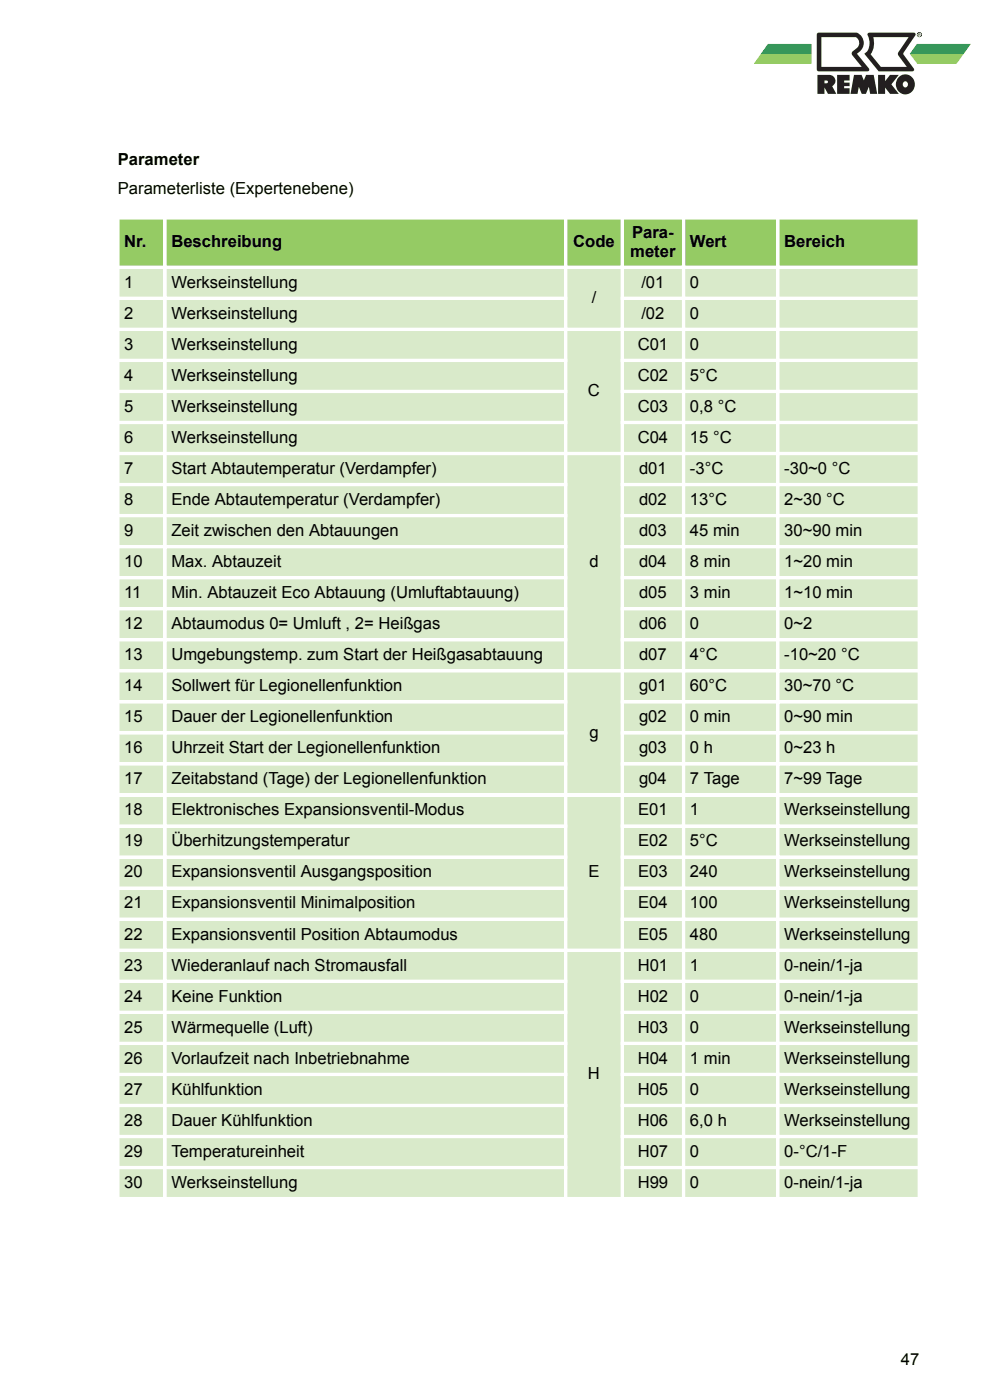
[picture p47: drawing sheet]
<svg xmlns="http://www.w3.org/2000/svg" width="210mm" height="297mm" viewBox="0 0 210 297" stroke-linecap="round" stroke-linejoin="round" font-family="sans-serif">
<defs><g id="words">
<g font-size="3.5">
<text x="25" y="35.1">Parameter</text>
<text x="25" y="41.1">Parameterliste (Expertenebene)</text>
<text x="26.4" y="52.5">Nr.</text>
<text x="36.4" y="52.5">Beschreibung</text>
<text x="121.6" y="52.5">Code</text>
<text x="134.1" y="50.5">Para-</text>
<text x="146.4" y="52.5">Wert</text>
<text x="166.4" y="52.5">Bereich</text>
<text x="133.7" y="54.4">meter</text>
<text x="26.4" y="61">1</text>
<text x="36.4" y="61">Werkseinstellung</text>
<text x="125.5" y="64.3">/</text>
<text x="136" y="61">/01</text>
<text x="146.4" y="61">0</text>
<text x="26.4" y="67.6">2</text>
<text x="36.4" y="67.6">Werkseinstellung</text>
<text x="136" y="67.6">/02</text>
<text x="146.4" y="67.6">0</text>
<text x="26.4" y="74.2">3</text>
<text x="36.4" y="74.2">Werkseinstellung</text>
<text x="135.3" y="74.2">C01</text>
<text x="146.4" y="74.2">0</text>
<text x="26.4" y="80.8">4</text>
<text x="36.4" y="80.8">Werkseinstellung</text>
<text x="135.3" y="80.8">C02</text>
<text x="146.4" y="80.8">5°C</text>
<text x="26.4" y="87.3">5</text>
<text x="36.4" y="87.3">Werkseinstellung</text>
<text x="124.7" y="84.1">C</text>
<text x="135.3" y="87.3">C03</text>
<text x="146.4" y="87.3">0,8 °C</text>
<text x="26.4" y="93.9">6</text>
<text x="36.4" y="93.9">Werkseinstellung</text>
<text x="135.3" y="93.9">C04</text>
<text x="146.4" y="93.9">15 °C</text>
<text x="26.4" y="100.5">7</text>
<text x="36.4" y="100.5">Start Abtautemperatur (Verdampfer)</text>
<text x="135.6" y="100.5">d01</text>
<text x="146.4" y="100.5">-3°C</text>
<text x="166.4" y="100.5">-30~0 °C</text>
<text x="26.4" y="107.1">8</text>
<text x="36.4" y="107.1">Ende Abtautemperatur (Verdampfer)</text>
<text x="135.6" y="107.1">d02</text>
<text x="146.4" y="107.1">13°C</text>
<text x="166.4" y="107.1">2~30 °C</text>
<text x="26.4" y="113.7">9</text>
<text x="36.4" y="113.7">Zeit zwischen den Abtauungen</text>
<text x="135.6" y="113.7">d03</text>
<text x="146.4" y="113.7">45 min</text>
<text x="166.4" y="113.7">30~90 min</text>
<text x="26.4" y="120.3">10</text>
<text x="36.4" y="120.3">Max. Abtauzeit</text>
<text x="125" y="120.3">d</text>
<text x="135.6" y="120.3">d04</text>
<text x="146.4" y="120.3">8 min</text>
<text x="166.4" y="120.3">1~20 min</text>
<text x="26.4" y="126.9">11</text>
<text x="36.4" y="126.9">Min. Abtauzeit Eco Abtauung (Umluftabtauung)</text>
<text x="135.6" y="126.9">d05</text>
<text x="146.4" y="126.9">3 min</text>
<text x="166.4" y="126.9">1~10 min</text>
<text x="26.4" y="133.4">12</text>
<text x="36.4" y="133.4">Abtaumodus 0= Umluft , 2= Heißgas</text>
<text x="135.6" y="133.4">d06</text>
<text x="146.4" y="133.4">0</text>
<text x="166.4" y="133.4">0~2</text>
<text x="26.4" y="140">13</text>
<text x="36.4" y="140">Umgebungstemp. zum Start der Heißgasabtauung</text>
<text x="135.6" y="140">d07</text>
<text x="146.4" y="140">4°C</text>
<text x="166.4" y="140">-10~20 °C</text>
<text x="26.4" y="146.6">14</text>
<text x="36.4" y="146.6">Sollwert für Legionellenfunktion</text>
<text x="135.6" y="146.6">g01</text>
<text x="146.4" y="146.6">60°C</text>
<text x="166.4" y="146.6">30~70 °C</text>
<text x="26.4" y="153.2">15</text>
<text x="36.4" y="153.2">Dauer der Legionellenfunktion</text>
<text x="135.6" y="153.2">g02</text>
<text x="146.4" y="153.2">0 min</text>
<text x="166.4" y="153.2">0~90 min</text>
<text x="26.4" y="159.8">16</text>
<text x="36.4" y="159.8">Uhrzeit Start der Legionellenfunktion</text>
<text x="125" y="156.5">g</text>
<text x="135.6" y="159.8">g03</text>
<text x="146.4" y="159.8">0 h</text>
<text x="166.4" y="159.8">0~23 h</text>
<text x="26.4" y="166.4">17</text>
<text x="36.4" y="166.4">Zeitabstand (Tage) der Legionellenfunktion</text>
<text x="135.6" y="166.4">g04</text>
<text x="146.4" y="166.4">7 Tage</text>
<text x="166.4" y="166.4">7~99 Tage</text>
<text x="26.4" y="173">18</text>
<text x="36.4" y="173">Elektronisches Expansionsventil-Modus</text>
<text x="135.4" y="173">E01</text>
<text x="146.4" y="173">1</text>
<text x="166.4" y="173">Werkseinstellung</text>
<text x="26.4" y="179.6">19</text>
<text x="36.4" y="179.6">Überhitzungstemperatur</text>
<text x="135.4" y="179.6">E02</text>
<text x="146.4" y="179.6">5°C</text>
<text x="166.4" y="179.6">Werkseinstellung</text>
<text x="26.4" y="186.1">20</text>
<text x="36.4" y="186.1">Expansionsventil Ausgangsposition</text>
<text x="124.8" y="186.1">E</text>
<text x="135.4" y="186.1">E03</text>
<text x="146.4" y="186.1">240</text>
<text x="166.4" y="186.1">Werkseinstellung</text>
<text x="26.4" y="192.7">21</text>
<text x="36.4" y="192.7">Expansionsventil Minimalposition</text>
<text x="135.4" y="192.7">E04</text>
<text x="146.4" y="192.7">100</text>
<text x="166.4" y="192.7">Werkseinstellung</text>
<text x="26.4" y="199.3">22</text>
<text x="36.4" y="199.3">Expansionsventil Position Abtaumodus</text>
<text x="135.4" y="199.3">E05</text>
<text x="146.4" y="199.3">480</text>
<text x="166.4" y="199.3">Werkseinstellung</text>
<text x="26.4" y="205.9">23</text>
<text x="36.4" y="205.9">Wiederanlauf nach Stromausfall</text>
<text x="135.3" y="205.9">H01</text>
<text x="146.4" y="205.9">1</text>
<text x="166.4" y="205.9">0-nein/1-ja</text>
<text x="26.4" y="212.5">24</text>
<text x="36.4" y="212.5">Keine Funktion</text>
<text x="135.3" y="212.5">H02</text>
<text x="146.4" y="212.5">0</text>
<text x="166.4" y="212.5">0-nein/1-ja</text>
<text x="26.4" y="219.1">25</text>
<text x="36.4" y="219.1">Wärmequelle (Luft)</text>
<text x="135.3" y="219.1">H03</text>
<text x="146.4" y="219.1">0</text>
<text x="166.4" y="219.1">Werkseinstellung</text>
<text x="26.4" y="225.7">26</text>
<text x="36.4" y="225.7">Vorlaufzeit nach Inbetriebnahme</text>
<text x="135.3" y="225.7">H04</text>
<text x="146.4" y="225.7">1 min</text>
<text x="166.4" y="225.7">Werkseinstellung</text>
<text x="26.4" y="232.2">27</text>
<text x="36.4" y="232.2">Kühlfunktion</text>
<text x="124.7" y="228.9">H</text>
<text x="135.3" y="232.2">H05</text>
<text x="146.4" y="232.2">0</text>
<text x="166.4" y="232.2">Werkseinstellung</text>
<text x="26.4" y="238.8">28</text>
<text x="36.4" y="238.8">Dauer Kühlfunktion</text>
<text x="135.3" y="238.8">H06</text>
<text x="146.4" y="238.8">6,0 h</text>
<text x="166.4" y="238.8">Werkseinstellung</text>
<text x="26.4" y="245.4">29</text>
<text x="36.4" y="245.4">Temperatureinheit</text>
<text x="135.3" y="245.4">H07</text>
<text x="146.4" y="245.4">0</text>
<text x="166.4" y="245.4">0-°C/1-F</text>
<text x="26.4" y="252">30</text>
<text x="36.4" y="252">Werkseinstellung</text>
<text x="135.3" y="252">H99</text>
<text x="146.4" y="252">0</text>
<text x="166.4" y="252">0-nein/1-ja</text>
<text x="191.1" y="289.5">47</text>
</g>
</g></defs>
<g fill="#95cb64">
<path d="M25.4 46.6h9.2v9.7h-9.2z" fill-rule="evenodd"/>
<path d="M35.4 46.6h84.2v9.7h-84.2z" fill-rule="evenodd"/>
<path d="M120.4 46.6h11.2v9.7h-11.2z" fill-rule="evenodd"/>
<path d="M132.4 46.6h12.2v9.7h-12.2z" fill-rule="evenodd"/>
<path d="M145.4 46.6h19.2v9.7h-19.2z" fill-rule="evenodd"/>
<path d="M165.4 46.6h29.2v9.7h-29.2z" fill-rule="evenodd"/>
</g>
<g fill="#d9eaca">
<path d="M25.4 57h9.2v5.9h-9.2z" fill-rule="evenodd"/>
<path d="M35.4 57h84.2v5.9h-84.2z" fill-rule="evenodd"/>
<path d="M120.4 57h11.2v12.5h-11.2z" fill-rule="evenodd"/>
<path d="M132.4 57h12.2v5.9h-12.2z" fill-rule="evenodd"/>
<path d="M145.4 57h19.2v5.9h-19.2z" fill-rule="evenodd"/>
<path d="M165.4 57h29.2v5.9h-29.2z" fill-rule="evenodd"/>
<path d="M25.4 63.6h9.2v5.9h-9.2z" fill-rule="evenodd"/>
<path d="M35.4 63.6h84.2v5.9h-84.2z" fill-rule="evenodd"/>
<path d="M132.4 63.6h12.2v5.9h-12.2z" fill-rule="evenodd"/>
<path d="M145.4 63.6h19.2v5.9h-19.2z" fill-rule="evenodd"/>
<path d="M165.4 63.6h29.2v5.9h-29.2z" fill-rule="evenodd"/>
<path d="M25.4 70.2h9.2v5.9h-9.2z" fill-rule="evenodd"/>
<path d="M35.4 70.2h84.2v5.9h-84.2z" fill-rule="evenodd"/>
<path d="M120.4 70.2h11.2v25.7h-11.2z" fill-rule="evenodd"/>
<path d="M132.4 70.2h12.2v5.9h-12.2z" fill-rule="evenodd"/>
<path d="M145.4 70.2h19.2v5.9h-19.2z" fill-rule="evenodd"/>
<path d="M165.4 70.2h29.2v5.9h-29.2z" fill-rule="evenodd"/>
<path d="M25.4 76.8h9.2v5.9h-9.2z" fill-rule="evenodd"/>
<path d="M35.4 76.8h84.2v5.9h-84.2z" fill-rule="evenodd"/>
<path d="M132.4 76.8h12.2v5.9h-12.2z" fill-rule="evenodd"/>
<path d="M145.4 76.8h19.2v5.9h-19.2z" fill-rule="evenodd"/>
<path d="M165.4 76.8h29.2v5.9h-29.2z" fill-rule="evenodd"/>
<path d="M25.4 83.4h9.2v5.9h-9.2z" fill-rule="evenodd"/>
<path d="M35.4 83.4h84.2v5.9h-84.2z" fill-rule="evenodd"/>
<path d="M132.4 83.4h12.2v5.9h-12.2z" fill-rule="evenodd"/>
<path d="M145.4 83.4h19.2v5.9h-19.2z" fill-rule="evenodd"/>
<path d="M165.4 83.4h29.2v5.9h-29.2z" fill-rule="evenodd"/>
<path d="M25.4 90h9.2v5.9h-9.2z" fill-rule="evenodd"/>
<path d="M35.4 90h84.2v5.9h-84.2z" fill-rule="evenodd"/>
<path d="M132.4 90h12.2v5.9h-12.2z" fill-rule="evenodd"/>
<path d="M145.4 90h19.2v5.9h-19.2z" fill-rule="evenodd"/>
<path d="M165.4 90h29.2v5.9h-29.2z" fill-rule="evenodd"/>
<path d="M25.4 96.6h9.2v5.8h-9.2z" fill-rule="evenodd"/>
<path d="M35.4 96.6h84.2v5.8h-84.2z" fill-rule="evenodd"/>
<path d="M120.4 96.6h11.2v45.4h-11.2z" fill-rule="evenodd"/>
<path d="M132.4 96.6h12.2v5.8h-12.2z" fill-rule="evenodd"/>
<path d="M145.4 96.6h19.2v5.8h-19.2z" fill-rule="evenodd"/>
<path d="M165.4 96.6h29.2v5.8h-29.2z" fill-rule="evenodd"/>
<path d="M25.4 103.2h9.2v5.8h-9.2z" fill-rule="evenodd"/>
<path d="M35.4 103.2h84.2v5.8h-84.2z" fill-rule="evenodd"/>
<path d="M132.4 103.2h12.2v5.8h-12.2z" fill-rule="evenodd"/>
<path d="M145.4 103.2h19.2v5.8h-19.2z" fill-rule="evenodd"/>
<path d="M165.4 103.2h29.2v5.8h-29.2z" fill-rule="evenodd"/>
<path d="M25.4 109.7h9.2v5.9h-9.2z" fill-rule="evenodd"/>
<path d="M35.4 109.7h84.2v5.9h-84.2z" fill-rule="evenodd"/>
<path d="M132.4 109.7h12.2v5.9h-12.2z" fill-rule="evenodd"/>
<path d="M145.4 109.7h19.2v5.9h-19.2z" fill-rule="evenodd"/>
<path d="M165.4 109.7h29.2v5.9h-29.2z" fill-rule="evenodd"/>
<path d="M25.4 116.3h9.2v5.9h-9.2z" fill-rule="evenodd"/>
<path d="M35.4 116.3h84.2v5.9h-84.2z" fill-rule="evenodd"/>
<path d="M132.4 116.3h12.2v5.9h-12.2z" fill-rule="evenodd"/>
<path d="M145.4 116.3h19.2v5.9h-19.2z" fill-rule="evenodd"/>
<path d="M165.4 116.3h29.2v5.9h-29.2z" fill-rule="evenodd"/>
<path d="M25.4 122.9h9.2v5.9h-9.2z" fill-rule="evenodd"/>
<path d="M35.4 122.9h84.2v5.9h-84.2z" fill-rule="evenodd"/>
<path d="M132.4 122.9h12.2v5.9h-12.2z" fill-rule="evenodd"/>
<path d="M145.4 122.9h19.2v5.9h-19.2z" fill-rule="evenodd"/>
<path d="M165.4 122.9h29.2v5.9h-29.2z" fill-rule="evenodd"/>
<path d="M25.4 129.5h9.2v5.9h-9.2z" fill-rule="evenodd"/>
<path d="M35.4 129.5h84.2v5.9h-84.2z" fill-rule="evenodd"/>
<path d="M132.4 129.5h12.2v5.9h-12.2z" fill-rule="evenodd"/>
<path d="M145.4 129.5h19.2v5.9h-19.2z" fill-rule="evenodd"/>
<path d="M165.4 129.5h29.2v5.9h-29.2z" fill-rule="evenodd"/>
<path d="M25.4 136.1h9.2v5.9h-9.2z" fill-rule="evenodd"/>
<path d="M35.4 136.1h84.2v5.9h-84.2z" fill-rule="evenodd"/>
<path d="M132.4 136.1h12.2v5.9h-12.2z" fill-rule="evenodd"/>
<path d="M145.4 136.1h19.2v5.9h-19.2z" fill-rule="evenodd"/>
<path d="M165.4 136.1h29.2v5.9h-29.2z" fill-rule="evenodd"/>
<path d="M25.4 142.7h9.2v5.8h-9.2z" fill-rule="evenodd"/>
<path d="M35.4 142.7h84.2v5.8h-84.2z" fill-rule="evenodd"/>
<path d="M120.4 142.7h11.2v25.6h-11.2z" fill-rule="evenodd"/>
<path d="M132.4 142.7h12.2v5.8h-12.2z" fill-rule="evenodd"/>
<path d="M145.4 142.7h19.2v5.8h-19.2z" fill-rule="evenodd"/>
<path d="M165.4 142.7h29.2v5.8h-29.2z" fill-rule="evenodd"/>
<path d="M25.4 149.3h9.2v5.8h-9.2z" fill-rule="evenodd"/>
<path d="M35.4 149.3h84.2v5.8h-84.2z" fill-rule="evenodd"/>
<path d="M132.4 149.3h12.2v5.8h-12.2z" fill-rule="evenodd"/>
<path d="M145.4 149.3h19.2v5.8h-19.2z" fill-rule="evenodd"/>
<path d="M165.4 149.3h29.2v5.8h-29.2z" fill-rule="evenodd"/>
<path d="M25.4 155.8h9.2v5.9h-9.2z" fill-rule="evenodd"/>
<path d="M35.4 155.8h84.2v5.9h-84.2z" fill-rule="evenodd"/>
<path d="M132.4 155.8h12.2v5.9h-12.2z" fill-rule="evenodd"/>
<path d="M145.4 155.8h19.2v5.9h-19.2z" fill-rule="evenodd"/>
<path d="M165.4 155.8h29.2v5.9h-29.2z" fill-rule="evenodd"/>
<path d="M25.4 162.4h9.2v5.9h-9.2z" fill-rule="evenodd"/>
<path d="M35.4 162.4h84.2v5.9h-84.2z" fill-rule="evenodd"/>
<path d="M132.4 162.4h12.2v5.9h-12.2z" fill-rule="evenodd"/>
<path d="M145.4 162.4h19.2v5.9h-19.2z" fill-rule="evenodd"/>
<path d="M165.4 162.4h29.2v5.9h-29.2z" fill-rule="evenodd"/>
<path d="M25.4 169h9.2v5.9h-9.2z" fill-rule="evenodd"/>
<path d="M35.4 169h84.2v5.9h-84.2z" fill-rule="evenodd"/>
<path d="M120.4 169h11.2v32.2h-11.2z" fill-rule="evenodd"/>
<path d="M132.4 169h12.2v5.9h-12.2z" fill-rule="evenodd"/>
<path d="M145.4 169h19.2v5.9h-19.2z" fill-rule="evenodd"/>
<path d="M165.4 169h29.2v5.9h-29.2z" fill-rule="evenodd"/>
<path d="M25.4 175.6h9.2v5.9h-9.2z" fill-rule="evenodd"/>
<path d="M35.4 175.6h84.2v5.9h-84.2z" fill-rule="evenodd"/>
<path d="M132.4 175.6h12.2v5.9h-12.2z" fill-rule="evenodd"/>
<path d="M145.4 175.6h19.2v5.9h-19.2z" fill-rule="evenodd"/>
<path d="M165.4 175.6h29.2v5.9h-29.2z" fill-rule="evenodd"/>
<path d="M25.4 182.2h9.2v5.9h-9.2z" fill-rule="evenodd"/>
<path d="M35.4 182.2h84.2v5.9h-84.2z" fill-rule="evenodd"/>
<path d="M132.4 182.2h12.2v5.9h-12.2z" fill-rule="evenodd"/>
<path d="M145.4 182.2h19.2v5.9h-19.2z" fill-rule="evenodd"/>
<path d="M165.4 182.2h29.2v5.9h-29.2z" fill-rule="evenodd"/>
<path d="M25.4 188.8h9.2v5.8h-9.2z" fill-rule="evenodd"/>
<path d="M35.4 188.8h84.2v5.8h-84.2z" fill-rule="evenodd"/>
<path d="M132.4 188.8h12.2v5.8h-12.2z" fill-rule="evenodd"/>
<path d="M145.4 188.8h19.2v5.8h-19.2z" fill-rule="evenodd"/>
<path d="M165.4 188.8h29.2v5.8h-29.2z" fill-rule="evenodd"/>
<path d="M25.4 195.4h9.2v5.8h-9.2z" fill-rule="evenodd"/>
<path d="M35.4 195.4h84.2v5.8h-84.2z" fill-rule="evenodd"/>
<path d="M132.4 195.4h12.2v5.8h-12.2z" fill-rule="evenodd"/>
<path d="M145.4 195.4h19.2v5.8h-19.2z" fill-rule="evenodd"/>
<path d="M165.4 195.4h29.2v5.8h-29.2z" fill-rule="evenodd"/>
<path d="M25.4 201.9h9.2v5.9h-9.2z" fill-rule="evenodd"/>
<path d="M35.4 201.9h84.2v5.9h-84.2z" fill-rule="evenodd"/>
<path d="M120.4 201.9h11.2v52h-11.2z" fill-rule="evenodd"/>
<path d="M132.4 201.9h12.2v5.9h-12.2z" fill-rule="evenodd"/>
<path d="M145.4 201.9h19.2v5.9h-19.2z" fill-rule="evenodd"/>
<path d="M165.4 201.9h29.2v5.9h-29.2z" fill-rule="evenodd"/>
<path d="M25.4 208.5h9.2v5.9h-9.2z" fill-rule="evenodd"/>
<path d="M35.4 208.5h84.2v5.9h-84.2z" fill-rule="evenodd"/>
<path d="M132.4 208.5h12.2v5.9h-12.2z" fill-rule="evenodd"/>
<path d="M145.4 208.5h19.2v5.9h-19.2z" fill-rule="evenodd"/>
<path d="M165.4 208.5h29.2v5.9h-29.2z" fill-rule="evenodd"/>
<path d="M25.4 215.1h9.2v5.9h-9.2z" fill-rule="evenodd"/>
<path d="M35.4 215.1h84.2v5.9h-84.2z" fill-rule="evenodd"/>
<path d="M132.4 215.1h12.2v5.9h-12.2z" fill-rule="evenodd"/>
<path d="M145.4 215.1h19.2v5.9h-19.2z" fill-rule="evenodd"/>
<path d="M165.4 215.1h29.2v5.9h-29.2z" fill-rule="evenodd"/>
<path d="M25.4 221.7h9.2v5.9h-9.2z" fill-rule="evenodd"/>
<path d="M35.4 221.7h84.2v5.9h-84.2z" fill-rule="evenodd"/>
<path d="M132.4 221.7h12.2v5.9h-12.2z" fill-rule="evenodd"/>
<path d="M145.4 221.7h19.2v5.9h-19.2z" fill-rule="evenodd"/>
<path d="M165.4 221.7h29.2v5.9h-29.2z" fill-rule="evenodd"/>
<path d="M25.4 228.3h9.2v5.9h-9.2z" fill-rule="evenodd"/>
<path d="M35.4 228.3h84.2v5.9h-84.2z" fill-rule="evenodd"/>
<path d="M132.4 228.3h12.2v5.9h-12.2z" fill-rule="evenodd"/>
<path d="M145.4 228.3h19.2v5.9h-19.2z" fill-rule="evenodd"/>
<path d="M165.4 228.3h29.2v5.9h-29.2z" fill-rule="evenodd"/>
<path d="M25.4 234.9h9.2v5.9h-9.2z" fill-rule="evenodd"/>
<path d="M35.4 234.9h84.2v5.9h-84.2z" fill-rule="evenodd"/>
<path d="M132.4 234.9h12.2v5.9h-12.2z" fill-rule="evenodd"/>
<path d="M145.4 234.9h19.2v5.9h-19.2z" fill-rule="evenodd"/>
<path d="M165.4 234.9h29.2v5.9h-29.2z" fill-rule="evenodd"/>
<path d="M25.4 241.5h9.2v5.8h-9.2z" fill-rule="evenodd"/>
<path d="M35.4 241.5h84.2v5.8h-84.2z" fill-rule="evenodd"/>
<path d="M132.4 241.5h12.2v5.8h-12.2z" fill-rule="evenodd"/>
<path d="M145.4 241.5h19.2v5.8h-19.2z" fill-rule="evenodd"/>
<path d="M165.4 241.5h29.2v5.8h-29.2z" fill-rule="evenodd"/>
<path d="M25.4 248h9.2v5.9h-9.2z" fill-rule="evenodd"/>
<path d="M35.4 248h84.2v5.9h-84.2z" fill-rule="evenodd"/>
<path d="M132.4 248h12.2v5.9h-12.2z" fill-rule="evenodd"/>
<path d="M145.4 248h19.2v5.9h-19.2z" fill-rule="evenodd"/>
<path d="M165.4 248h29.2v5.9h-29.2z" fill-rule="evenodd"/>
</g>
<g fill="none" stroke="#fff" stroke-width=".71">
<path d="M24.6 46.2h170.8M24.6 56.7h170.8M25 45.9v208.7M35 45.9v208.7M120 45.9v208.7M132 45.9v208.7M145 45.9v208.7M165 45.9v208.7M195 45.9v208.7M24.6 63.3h95.8M24.6 69.9h170.8M24.6 76.5h95.8"/>
<path d="M131.6 63.3h63.8M131.6 76.5h63.8M24.6 96.2h170.8M24.6 83h95.8M24.6 89.6h95.8M131.6 83h63.8M131.6 89.6h63.8M24.6 102.8h95.8M24.6 109.4h95.8M24.6 116h95.8M131.6 102.8h63.8M131.6 109.4h63.8"/>
<path d="M131.6 116h63.8M24.6 122.6h95.8M24.6 129.1h95.8M24.6 135.7h95.8M131.6 122.6h63.8M131.6 129.1h63.8M131.6 135.7h63.8M24.6 142.3h170.8M24.6 148.9h95.8M24.6 155.5h95.8M131.6 148.9h63.8M131.6 155.5h63.8"/>
<path d="M24.6 168.7h170.8M24.6 162.1h95.8M24.6 175.2h95.8M131.6 162.1h63.8M131.6 175.2h63.8M24.6 181.8h95.8M24.6 188.4h95.8M24.6 195h95.8M131.6 181.8h63.8M131.6 188.4h63.8M131.6 195h63.8M24.6 201.6h170.8"/>
<path d="M24.6 208.2h95.8M24.6 214.8h95.8M131.6 208.2h63.8M131.6 214.8h63.8M24.6 221.3h95.8M24.6 227.9h95.8M24.6 234.5h95.8M131.6 221.3h63.8M131.6 227.9h63.8M131.6 234.5h63.8M24.6 254.3h170.8M24.6 241.1h95.8"/>
<path d="M24.6 247.7h95.8M131.6 241.1h63.8M131.6 247.7h63.8"/>
</g>
<path d="M193 11.4h11.4l-1.5 2.2h-8.3z" fill-rule="evenodd" fill="#95cb64"/>
<g fill="#231f20">
<path d="M190.6 16.4a2.1 2.1 0 0 0 .1 3.1 2.1 2.1 0 0 0 3.1-.3 2.1 2.1 0 0 0-.6-3.1 1.93 1.93 0 0 0-2.6 .3zM191.4 17.9a.6 .6 0 0 0 1.2 0 .6 .6 0 0 0-1.2 0z" fill-rule="evenodd"/>
<path d="M186.3 15.9h1.4v1.3l1.1-1.3h1.9l-1.6 2 1.6 2h-1.9l-1.1-1.3v1.3h-1.4z" fill-rule="evenodd"/>
<path d="M181.2 15.9h1.6l.4 1.2 .5-1.2h1.6l.8 4h-1.5l-.3-1.5-.6 1.5h-.9l-.6-1.5-.3 1.5h-1.5z" fill-rule="evenodd"/>
<path d="M177.6 15.9h2.6v1.2h-1.1v.4h1.1v.8h-1.1v.4h1.1v1.2h-2.6z" fill-rule="evenodd"/>
<path d="M173.4 15.9v4h1.5v-1.3l.7 1.3h1.8l-.9-1.6a1.27 1.27 0 0 0 .7-1.5 1.27 1.27 0 0 0-1.3-.9zM174.9 17.1h.6l.1 .4-.7 .2z" fill-rule="evenodd"/>
<path d="M173.3 7.1l.3-.2h8.2a2.45 2.45 0 0 1 1.4 2.3 2.45 2.45 0 0 1-1.4 2.2l2.5 3.1v.5l-.3 .1h-10.6l-.1-.3z" fill-rule="evenodd"/>
</g>
<path d="M174.2 7.9h7.3a1.41 1.41 0 0 1 .3 2.3l-.9 .7a.58 .58 0 0 0-.1 .8l2 2.5h-8.6z" fill-rule="evenodd" fill="#fff"/>
<path d="M184.1 7.1l.3-.2 9.6 .1 .2 .2v.3l-2.6 3.8 2.3 3.3a.37 .37 0 0 1-.4 .5h-7.1l-3.1-3.7a3.2 3.2 0 0 0 .7-4.2z" fill-rule="evenodd" fill="#231f20"/>
<path d="M185.2 7.9h7.5l-2.2 3.4 .1 .5 1.8 2.4h-5.6l-2.1-2.7a4.3 4.3 0 0 0 .5-3.6z" fill-rule="evenodd" fill="#fff"/>
<path d="M194.8 7.1h.4v.1l-.1 .2 .2 .2-.3-.2-.2 .2zM194.9 7.2v.1l.2-.1z" fill="#231f20"/>
<path d="M194.5 7.4a.55 .55 0 0 1 1.1 0 .55 .55 0 0 1-1.1 0zM194.6 7.4a.45 .45 0 0 1 .9 0 .45 .45 0 0 1-.9 0z" fill-rule="evenodd" fill="#231f20"/>
<path d="M162.9 9.3h9.2v2.2h-10.7z" fill-rule="evenodd" fill="#00ab54"/>
<path d="M161.4 11.5h10.7v2.1h-12.2z" fill-rule="evenodd" fill="#95cb64"/>
<path d="M194.5 9.3h11.4l-1.5 2.1h-11.4z" fill-rule="evenodd" fill="#00ab54"/>
<use href="#words"/>
</svg>
